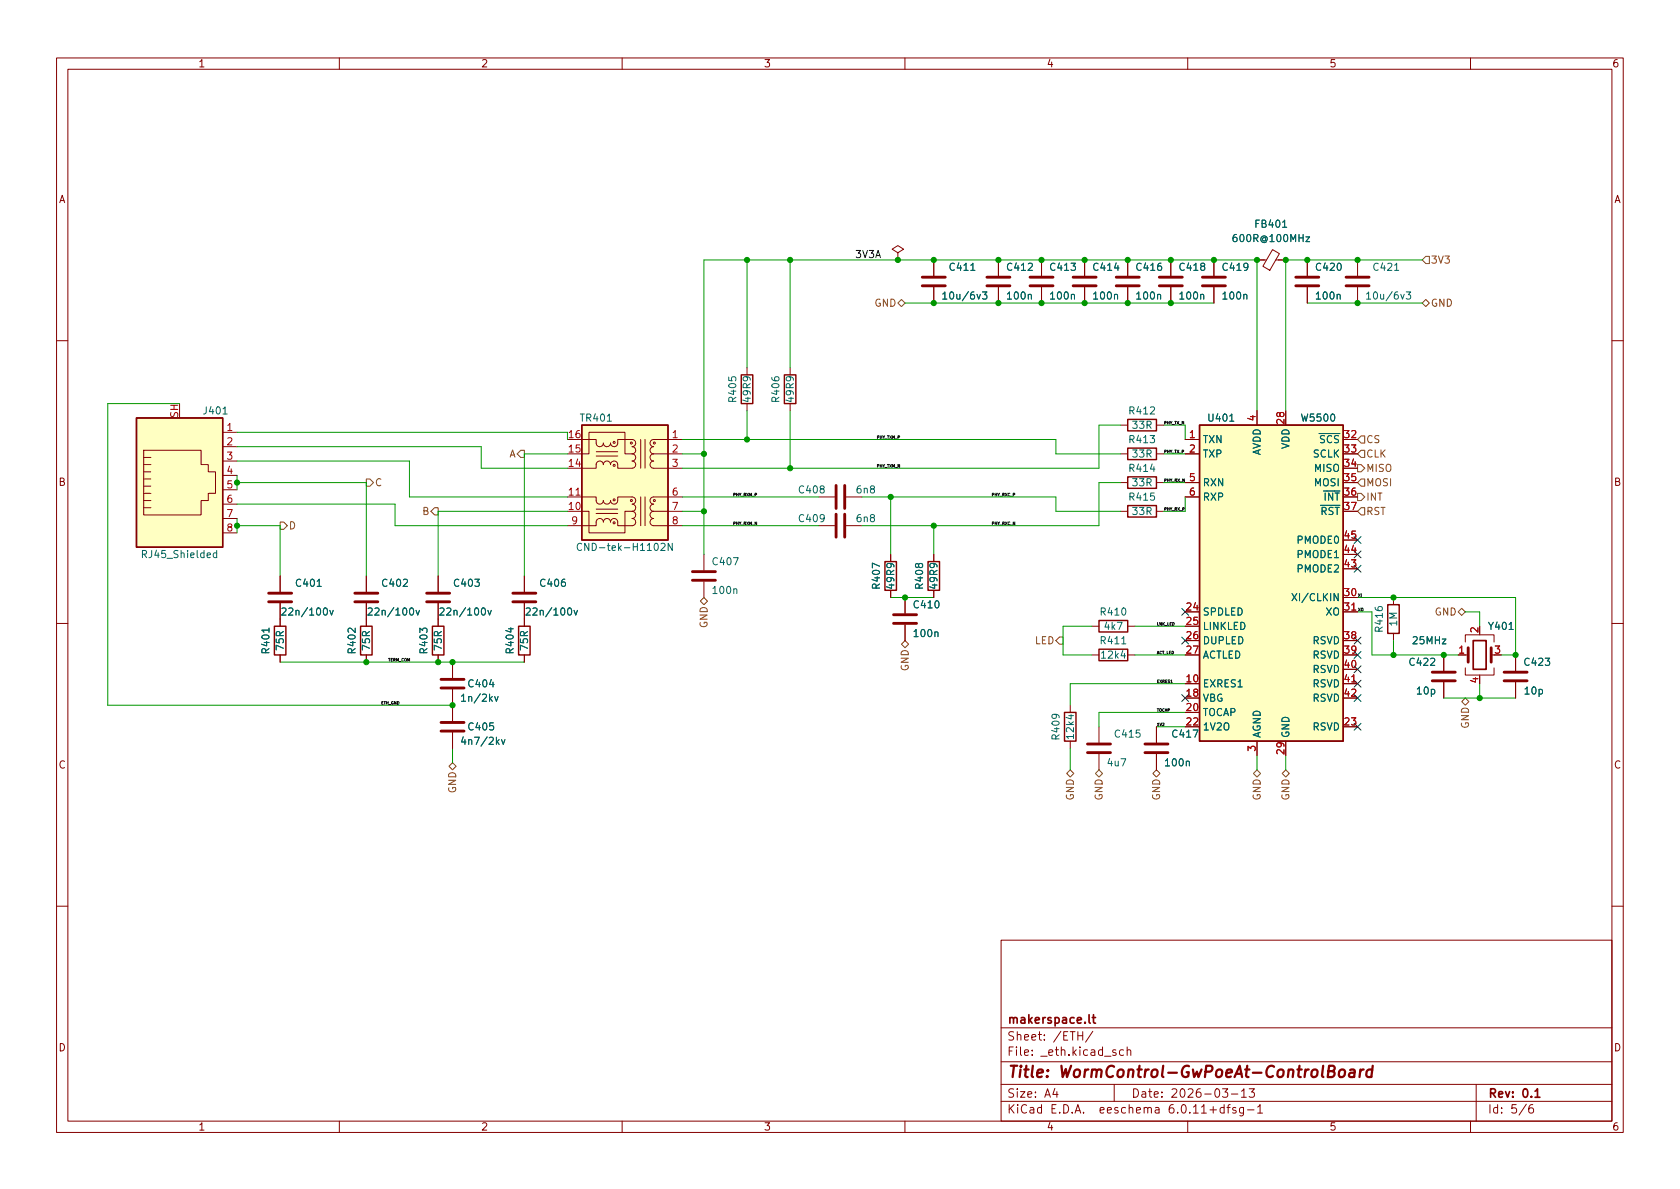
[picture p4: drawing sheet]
<svg xmlns="http://www.w3.org/2000/svg" width="297mm" height="210mm" viewBox="0 0 297 210" stroke-linecap="round" stroke-linejoin="round" font-family="sans-serif">
<defs><g id="words">
<g font-size="2.8" fill="#840000">
<text x="178" y="191.2">Title:</text>
<text x="187.3" y="191.2">WormControl-GwPoeAt-ControlBoard</text>
</g>
<g font-size="2.1" fill="#840000">
<text x="178" y="184.5">Sheet:</text>
<text x="178" y="181.5">makerspace.lt</text>
<text x="186.2" y="184.5">/ETH/</text>
<text x="178" y="187.2">File:</text>
<text x="184.4" y="187.2">_eth.kicad_sch</text>
<text x="178" y="197.4">KiCad</text>
<text x="178" y="194.6">Size:</text>
<text x="184.7" y="194.6">A4</text>
<text x="185.7" y="197.4">E.D.A.</text>
<text x="194.6" y="197.4">eeschema</text>
<text x="200" y="194.6">Date:</text>
<text x="207" y="197.4">6.0.11+dfsg-1</text>
<text x="207" y="194.6">2026-03-13</text>
<text x="263" y="194.6">Rev:</text>
<text x="263" y="197.4">Id:</text>
<text x="267.1" y="197.4">5/6</text>
<text x="269.1" y="194.6">0.1</text>
</g>
<g font-size="1.8" fill="#840000">
<text x="35" y="12.3">1</text>
<text x="85" y="12.3">2</text>
<text x="135" y="12.3">3</text>
<text x="185" y="12.3">4</text>
<text x="235" y="12.3">5</text>
<text x="285" y="12.3">6</text>
<text x="10.4" y="36.3">A</text>
<text x="285.4" y="36.3">A</text>
<text x="10.3" y="86.3">B</text>
<text x="285.3" y="86.3">B</text>
<text x="10.3" y="136.3">C</text>
<text x="285.3" y="136.3">C</text>
<text x="10.3" y="186.3">D</text>
<text x="285.3" y="186.3">D</text>
<text x="35" y="200.3">1</text>
<text x="85" y="200.3">2</text>
<text x="135" y="200.3">3</text>
<text x="185" y="200.3">4</text>
<text x="235" y="200.3">5</text>
<text x="285" y="200.3">6</text>
</g>
<g font-size="1.8" fill="#006464">
<text x="221.7" y="40.6">FB401</text>
<text x="217.7" y="43.2">600R@100MHz</text>
<text x="166.4" y="53.3">10u/6v3</text>
<text x="167.6" y="48.3">C411</text>
<text x="177.8" y="48.3">C412</text>
<text x="177.8" y="53.3">100n</text>
<text x="185.4" y="48.3">C413</text>
<text x="185.4" y="53.3">100n</text>
<text x="193" y="48.3">C414</text>
<text x="193" y="53.3">100n</text>
<text x="200.7" y="48.3">C416</text>
<text x="200.7" y="53.3">100n</text>
<text x="208.3" y="48.3">C418</text>
<text x="208.3" y="53.3">100n</text>
<text x="215.9" y="48.3">C419</text>
<text x="215.9" y="53.3">100n</text>
<text x="232.4" y="48.3">C420</text>
<text x="232.4" y="53.3">100n</text>
<text x="241.3" y="53.3">10u/6v3</text>
<text x="242.6" y="48.3">C421</text>
<text x="130.6" y="71.4" transform="rotate(-90 130.6 71.4)">R405</text>
<text x="133.1" y="71.4" transform="rotate(-90 133.1 71.4)">49R9</text>
<text x="138.2" y="71.4" transform="rotate(-90 138.2 71.4)">R406</text>
<text x="140.7" y="71.4" transform="rotate(-90 140.7 71.4)">49R9</text>
<text x="35.7" y="73.7">J401</text>
<text x="102.4" y="74.9">TR401</text>
<text x="199.4" y="73.7">R412</text>
<text x="200" y="76.2">33R</text>
<text x="213.4" y="74.9">U401</text>
<text x="229.9" y="74.9">W5500</text>
<text x="199.4" y="83.8">R414</text>
<text x="199.4" y="78.7">R413</text>
<text x="200" y="81.3">33R</text>
<text x="212.6" y="78.7">TXN</text>
<text x="212.6" y="81.3">TXP</text>
<text x="223.3" y="80.6" transform="rotate(-90 223.3 80.6)">AVDD</text>
<text x="228.4" y="79.5" transform="rotate(-90 228.4 79.5)">VDD</text>
<text x="232.1" y="81.3">SCLK</text>
<text x="232.2" y="83.8">MISO</text>
<text x="233.1" y="78.7">~{SCS}</text>
<text x="141" y="87.6">C408</text>
<text x="151.2" y="87.6">6n8</text>
<text x="199.4" y="88.9">R415</text>
<text x="200" y="86.4">33R</text>
<text x="212.6" y="86.4">RXN</text>
<text x="212.6" y="88.9">RXP</text>
<text x="232.2" y="86.4">MOSI</text>
<text x="233.9" y="88.9">~{INT}</text>
<text x="141" y="92.7">C409</text>
<text x="151.2" y="92.7">6n8</text>
<text x="200" y="91.4">33R</text>
<text x="233.4" y="91.4">~{RST}</text>
<text x="24.8" y="99.1">RJ45_Shielded</text>
<text x="101.7" y="97.8">CND-tek-H1102N</text>
<text x="125.7" y="100.3">C407</text>
<text x="229.1" y="101.6">PMODE2</text>
<text x="229.1" y="99.1">PMODE1</text>
<text x="229.1" y="96.5">PMODE0</text>
<text x="52.1" y="104.1">C401</text>
<text x="67.3" y="104.1">C402</text>
<text x="80" y="104.1">C403</text>
<text x="95.3" y="104.1">C406</text>
<text x="125.7" y="105.4">100n</text>
<text x="156" y="104.4" transform="rotate(-90 156 104.4)">R407</text>
<text x="158.5" y="104.4" transform="rotate(-90 158.5 104.4)">49R9</text>
<text x="161.3" y="108">C410</text>
<text x="163.6" y="104.4" transform="rotate(-90 163.6 104.4)">R408</text>
<text x="166.1" y="104.4" transform="rotate(-90 166.1 104.4)">49R9</text>
<text x="228.2" y="106.7">XI/CLKIN</text>
<text x="49.5" y="109.2">22n/100v</text>
<text x="64.8" y="109.2">22n/100v</text>
<text x="77.5" y="109.2">22n/100v</text>
<text x="92.7" y="109.2">22n/100v</text>
<text x="161.3" y="113">100n</text>
<text x="194.3" y="109.2">R410</text>
<text x="195.1" y="111.8">4k7</text>
<text x="212.6" y="109.2">SPDLED</text>
<text x="212.6" y="111.8">LINKLED</text>
<text x="234.3" y="109.2">XO</text>
<text x="244.9" y="112" transform="rotate(-90 244.9 112)">R416</text>
<text x="247.4" y="110.9" transform="rotate(-90 247.4 110.9)">1M</text>
<text x="263" y="111.8">Y401</text>
<text x="48" y="115.8" transform="rotate(-90 48 115.8)">R401</text>
<text x="50.6" y="115.2" transform="rotate(-90 50.6 115.2)">75R</text>
<text x="63.3" y="115.8" transform="rotate(-90 63.3 115.8)">R402</text>
<text x="65.8" y="115.2" transform="rotate(-90 65.8 115.2)">75R</text>
<text x="76" y="115.8" transform="rotate(-90 76 115.8)">R403</text>
<text x="78.5" y="115.2" transform="rotate(-90 78.5 115.2)">75R</text>
<text x="91.2" y="115.8" transform="rotate(-90 91.2 115.8)">R404</text>
<text x="93.7" y="115.2" transform="rotate(-90 93.7 115.2)">75R</text>
<text x="194.3" y="114.3">R411</text>
<text x="194.4" y="116.8">12k4</text>
<text x="212.6" y="114.3">DUPLED</text>
<text x="212.6" y="116.8">ACTLED</text>
<text x="232" y="114.3">RSVD</text>
<text x="232" y="116.8">RSVD</text>
<text x="232" y="119.4">RSVD</text>
<text x="248.9" y="118.1">C422</text>
<text x="249.5" y="114.3">25MHz</text>
<text x="269.3" y="118.1">C423</text>
<text x="81.3" y="124.5">1n/2kv</text>
<text x="82.6" y="121.9">C404</text>
<text x="212.6" y="121.9">EXRES1</text>
<text x="212.6" y="124.5">VBG</text>
<text x="232" y="121.9">RSVD</text>
<text x="232" y="124.5">RSVD</text>
<text x="250.3" y="123.2">10p</text>
<text x="269.3" y="123.2">10p</text>
<text x="82.6" y="129.5">C405</text>
<text x="187.7" y="131" transform="rotate(-90 187.7 131)">R409</text>
<text x="190.3" y="130.9" transform="rotate(-90 190.3 130.9)">12k4</text>
<text x="196.9" y="130.8">C415</text>
<text x="207" y="130.8">C417</text>
<text x="212.6" y="127">TOCAP</text>
<text x="212.6" y="129.5">1V2O</text>
<text x="223.3" y="130.6" transform="rotate(-90 223.3 130.6)">AGND</text>
<text x="228.4" y="130.6" transform="rotate(-90 228.4 130.6)">GND</text>
<text x="232" y="129.5">RSVD</text>
<text x="81.3" y="132.1">4n7/2kv</text>
<text x="195.6" y="135.9">4u7</text>
<text x="205.7" y="135.9">100n</text>
</g>
<text font-size="1.8" fill="#0f0f0f" x="151.1" y="45.6">3V3A</text>
<g font-size="1.8" fill="#725600">
<text x="252.9" y="47">3V3</text>
<text x="154.5" y="54.6">GND</text>
<text x="252.9" y="54.6">GND</text>
<text x="90" y="81.3">A</text>
<text x="241.5" y="81.3">CLK</text>
<text x="241.5" y="78.7">CS</text>
<text x="241.5" y="83.8">MISO</text>
<text x="66.2" y="86.4">C</text>
<text x="241.5" y="86.4">MOSI</text>
<text x="241.5" y="88.9">INT</text>
<text x="51" y="94">D</text>
<text x="74.6" y="91.4">B</text>
<text x="241.5" y="91.4">RST</text>
<text x="125.5" y="111.1" transform="rotate(-90 125.5 111.1)">GND</text>
<text x="253.6" y="109.2">GND</text>
<text x="161" y="118.8" transform="rotate(-90 161 118.8)">GND</text>
<text x="182.9" y="114.3">LED</text>
<text x="260.1" y="128.9" transform="rotate(-90 260.1 128.9)">GND</text>
<text x="81" y="140.4" transform="rotate(-90 81 140.4)">GND</text>
<text x="190.3" y="141.6" transform="rotate(-90 190.3 141.6)">GND</text>
<text x="195.3" y="141.6" transform="rotate(-90 195.3 141.6)">GND</text>
<text x="205.5" y="141.6" transform="rotate(-90 205.5 141.6)">GND</text>
<text x="223.3" y="141.6" transform="rotate(-90 223.3 141.6)">GND</text>
<text x="228.4" y="141.6" transform="rotate(-90 228.4 141.6)">GND</text>
</g>
<g font-size="1.8" fill="#a90000">
<text x="31.5" y="74" transform="rotate(-90 31.5 74)">SH</text>
<text x="40" y="76.2">1</text>
<text x="118.7" y="77.5">1</text>
<text x="210.1" y="77.5">1</text>
<text x="222" y="74.6" transform="rotate(-90 222 74.6)">4</text>
<text x="227.1" y="75.2" transform="rotate(-90 227.1 75.2)">28</text>
<text x="237.5" y="77.5">32</text>
<text x="40" y="78.7">2</text>
<text x="40" y="81.3">3</text>
<text x="40" y="83.8">4</text>
<text x="100.3" y="82.5">14</text>
<text x="100.3" y="80">15</text>
<text x="118.7" y="80">2</text>
<text x="118.7" y="82.5">3</text>
<text x="210.1" y="80">2</text>
<text x="237.5" y="80">33</text>
<text x="237.5" y="82.5">34</text>
<text x="40" y="86.4">5</text>
<text x="40" y="88.9">6</text>
<text x="100.3" y="87.6">11</text>
<text x="118.7" y="87.6">6</text>
<text x="210.1" y="85.1">5</text>
<text x="210.1" y="87.6">6</text>
<text x="237.5" y="85.1">35</text>
<text x="237.5" y="87.6">36</text>
<text x="40" y="91.4">7</text>
<text x="40" y="94">8</text>
<text x="100.3" y="90.2">10</text>
<text x="100.9" y="92.7">9</text>
<text x="118.7" y="90.2">7</text>
<text x="118.7" y="92.7">8</text>
<text x="237.5" y="90.2">37</text>
<text x="237.5" y="95.2">45</text>
<text x="237.5" y="100.3">43</text>
<text x="237.5" y="97.8">44</text>
<text x="209.5" y="107.9">24</text>
<text x="237.5" y="105.4">30</text>
<text x="237.5" y="107.9">31</text>
<text x="209.5" y="110.5">25</text>
<text x="209.5" y="113">26</text>
<text x="237.5" y="113">38</text>
<text x="261.4" y="112.1" transform="rotate(-90 261.4 112.1)">2</text>
<text x="209.5" y="115.6">27</text>
<text x="237.5" y="115.6">39</text>
<text x="237.5" y="118.1">40</text>
<text x="257.8" y="115.6">1</text>
<text x="264.1" y="115.6">3</text>
<text x="209.5" y="120.6">10</text>
<text x="209.5" y="123.2">18</text>
<text x="209.5" y="125.7">20</text>
<text x="237.5" y="120.6">41</text>
<text x="237.5" y="123.2">42</text>
<text x="261.4" y="120.9" transform="rotate(-90 261.4 120.9)">4</text>
<text x="209.5" y="128.3">22</text>
<text x="237.5" y="128.3">23</text>
<text x="222" y="133" transform="rotate(-90 222 133)">3</text>
<text x="227.1" y="133.6" transform="rotate(-90 227.1 133.6)">29</text>
</g>
<text font-size="1.8" fill="#009600" x="100.3" y="77.5">16</text>
<g font-size=".7" fill="#0f0f0f">
<text x="154.9" y="77.6">PHY_TXM_P</text>
<text x="205.7" y="75">PHY_TX_N</text>
<text x="154.9" y="82.7">PHY_TXM_N</text>
<text x="205.7" y="80.1">PHY_TX_P</text>
<text x="129.5" y="87.7">PHY_RXM_P</text>
<text x="175.3" y="87.7">PHY_RXC_P</text>
<text x="205.7" y="85.2">PHY_RX_N</text>
<text x="129.5" y="92.8">PHY_RXM_N</text>
<text x="175.3" y="92.8">PHY_RXC_N</text>
<text x="205.7" y="90.3">PHY_RX_P</text>
<text x="240" y="105.5">XI</text>
<text x="204.5" y="110.6">LNK_LED</text>
<text x="240" y="108.1">XO</text>
<text x="68.6" y="117">TERM_COM</text>
<text x="204.5" y="115.7">ACT_LED</text>
<text x="67.3" y="124.6">ETH_GND</text>
<text x="204.5" y="120.8">EXRES1</text>
<text x="204.5" y="125.8">TOCAP</text>
<text x="204.5" y="128.4">1V2</text>
</g>
</g></defs>
<g fill="none" stroke="#840000" stroke-width=".18">
<path d="M10 10.2h277v190.1h-277zM12 12.2h273v186.1h-273zM60 10.2v2M110 10.2v2M160 10.2v2M210 10.2v2M260 10.2v2M158.7 44.7l1.1-.6-1.1-.7-1 .7 1 .6v1.3M158.7 46h.1M165.1 46v2.8M165.1 50.8v2.8M176.5 46v2.8"/>
<path d="M176.5 50.8v2.8M184.1 46v2.8M184.1 50.8v2.8M191.8 46v2.8M191.8 50.8v2.8M199.4 46v2.8M199.4 50.8v2.8M207 46v2.8M207 50.8v2.8M214.6 46v2.8M214.6 50.8v2.8M222.2 46h1.7"/>
<path d="M225 44.1l1.2 .8-1.7 2.9-1.2-.7zM225.6 46h1.7M231.1 46v2.8M231.1 50.8v2.8M240 46v2.8M240 50.8v2.8M10 60.2h2M25.4 79.6h10.2v2.6h1.2v1.2h1.3v3.8h-1.3v1.3h-1.2v2.6h-10.2zM39.4 76.4h2.5M39.4 79h2.5M100.3 77.7h5.1v.7a.64 .64 0 0 0 .6 .6 .64 .64 0 0 0 .7-.6 .64 .64 0 0 0 .6 .6 .64 .64 0 0 0 .6-.6 .64 .64 0 0 0 .7 .6 .64 .64 0 0 0 .6-.6v-.7h2.6a.64 .64 0 0 1 .6 .7 .64 .64 0 0 1-.6 .6 .64 .64 0 0 1 .6 .6 .64 .64 0 0 1-.6 .7M105.4 79.9h3.8"/>
<path d="M113.3 77.7v5.1M114 77.7v5.1M120.6 77.7h-5a.64 .64 0 0 0-.7 .7 .64 .64 0 0 0 .7 .6 .64 .64 0 0 0-.7 .6 .64 .64 0 0 0 .7 .7M132.1 65v1.3M132.1 71.4v1.2M139.7 65v1.3M139.7 71.4v1.2M198.1 75.2h1.3M204.5 75.2h1.2M209.5 77.7h2.6M222.2 72.6v2.6M227.3 72.6v2.6"/>
<path d="M237.5 77.7h2.5M285 60.2h2M25.4 80.9h1.3M25.4 82.2h1.3M25.4 83.4h1.3M25.4 84.7h1.3M25.4 86h1.3M25.4 87.2h1.3M25.4 88.5h1.3M25.4 89.8h1.3M39.4 81.5h2.5M39.4 84.1h2.5"/>
<path d="M39.4 86.6h2.5M39.4 89.1h2.5M39.4 91.7h2.5M39.4 94.2h2.5M100.3 87.9h5.1v.6a.64 .64 0 0 0 .6 .6 .64 .64 0 0 0 .7-.6 .64 .64 0 0 0 .6 .6 .64 .64 0 0 0 .6-.6 .64 .64 0 0 0 .7 .6 .64 .64 0 0 0 .6-.6v-.6h2.6a.64 .64 0 0 1 .6 .6 .64 .64 0 0 1-.6 .6 .64 .64 0 0 1 .6 .7 .64 .64 0 0 1-.6 .6M100.3 90.4h3.8v3.8h6.4v-3.8h1.3M100.3 80.3h3.8v-3.9h6.4v3.9h1.3M105.4 90h3.8M105.4 90.8h3.8M105.4 80.6h3.8M111.8 90.4a.64 .64 0 0 1 .6 .7 .64 .64 0 0 1-.6 .6 .64 .64 0 0 1 .6 .6 .64 .64 0 0 1-.6 .7h-2.6v-.7a.64 .64 0 0 0-.6-.6 .64 .64 0 0 0-.7 .6 .64 .64 0 0 0-.6-.6 .64 .64 0 0 0-.6 .6 .64 .64 0 0 0-.7-.6 .64 .64 0 0 0-.6 .6v.7h-5.1M111.8 80.3a.64 .64 0 0 1 .6 .6 .64 .64 0 0 1-.6 .6 .64 .64 0 0 1 .6 .7 .64 .64 0 0 1-.6 .6h-2.6v-.6a.64 .64 0 0 0-.6-.7 .64 .64 0 0 0-.7 .7 .64 .64 0 0 0-.6-.7 .64 .64 0 0 0-.6 .7 .64 .64 0 0 0-.7-.7 .64 .64 0 0 0-.6 .7v.6h-5.1"/>
<path d="M113.3 87.9v5.1M114 87.9v5.1M115.6 90.4a.64 .64 0 0 0-.7 .7 .64 .64 0 0 0 .7 .6 .64 .64 0 0 0-.7 .6 .64 .64 0 0 0 .7 .7h5M115.6 80.3a.64 .64 0 0 0-.7 .6 .64 .64 0 0 0 .7 .6 .64 .64 0 0 0-.7 .7 .64 .64 0 0 0 .7 .6h5M115.6 90.4h5M115.6 80.3h5M120.6 87.9h-5a.64 .64 0 0 0-.7 .6 .64 .64 0 0 0 .7 .6 .64 .64 0 0 0-.7 .7 .64 .64 0 0 0 .7 .6M124.5 98v2.8M144.8 87.9h2.8M144.8 93h2.8M149.6 87.9h2.8M149.6 93h2.8"/>
<path d="M157.5 98v1.3M165.1 98v1.3M198.1 90.4h1.3M198.1 80.3h1.3M198.1 85.3h1.3M204.5 90.4h1.2M204.5 80.3h1.2M204.5 85.3h1.2M209.5 87.9h2.6M209.5 80.3h2.6M209.5 85.3h2.6M237.5 87.9h2.5"/>
<path d="M237.5 90.4h2.5M237.5 80.3h2.5M237.5 82.8h2.5M237.5 85.3h2.5M237.5 98h2.5M237.5 95.5h2.5M10 110.2h2M49.5 101.8v2.8M49.5 106.7v4M49.5 115.8v1.3M64.8 101.8v2.8M64.8 106.7v4"/>
<path d="M64.8 115.8v1.3M77.5 101.8v2.8M77.5 106.7v4M77.5 115.8v1.3M80 117.1v2.8M92.7 101.8v2.8M92.7 106.7v4M92.7 115.8v1.3M124.5 102.9v2.8M157.5 104.4v1.3M160 105.7v2.8M160 110.5v2.8"/>
<path d="M165.1 104.4v1.3M193 110.7h1.3M193 115.8h1.3M199.4 110.7h1.3M199.4 115.8h1.3M209.5 108.2h2.6M209.5 110.7h2.6M209.5 113.3h2.6M209.5 115.8h2.6M237.5 108.2h2.5M237.5 113.3h2.5M237.5 115.8h2.5"/>
<path d="M237.5 105.7h2.5M237.5 118.4h2.5M237.5 100.6h2.5M246.4 105.7v1.2M246.4 112v1.3M255.3 115.8v2.8M257.8 115.8h1.8M259.1 118.1v1.3h5.1v-1.3M259.1 113.5v-1.2h5.1v1.2M261.6 119.4v.2M268 115.8v2.8M285 110.2h2"/>
<path d="M80 121.9v5.6M80 129.5v2.8M189.2 124.7v1.3M189.2 131.1v1.2M194.3 128.5v2.8M194.3 133.3v2.8M204.5 128.5v2.8M204.5 133.3v2.8M209.5 120.9h2.6M209.5 123.4h2.6M209.5 126h2.6M209.5 128.5h2.6"/>
<path d="M222.2 131.1v2.5M227.3 131.1v2.5M237.5 120.9h2.5M237.5 123.4h2.5M237.5 128.5h2.5M255.3 120.6v2.8M268 120.6v2.8M10 160.2h2M177 166.3h108v32h-108zM285 160.2h2M60 198.3v2M110 198.3v2"/>
<path d="M160 198.3v2M177 194.8h108M177 191.8h108M177 187.8h108M177 181.8h108M182.5 186.5v.1M182.5 185.7v.1M184.6 183.8v.1M184.6 183v.1M193.2 182.4l-1.3 1.9M197 191.8v3M199.3 185.8l.2-.2 .4 .1v.9"/>
<path d="M199.3 185.1v1.5M204.3 195.9h.6v.9M204.9 196.2l-.5 .1a.29 .29 0 0 0-.2 .2 .29 .29 0 0 0 .2 .3h.5M210 198.3v2M217.7 193.5h1.2M219.5 193l.4-.5v1.5M219.5 194h.9M220.6 196.3h1.1M220.9 192.5h.9l-.5 .6 .4 .1v.7l-.2 .1h-.4l-.2-.1M222.4 195.8l.4-.5v1.5M222.4 196.8h.8M260 198.3v2"/>
<path d="M261 191.8v6.5M271 195.3a.6 .6 0 0 0-.7 .7v.5l.1 .3h.5l.2-.1 .1-.5-.2-.2-.4-.1-.3 .3"/>
<circle cx="108.6" cy="78.2" r=".18"/>
<circle cx="111.6" cy="78.4" r=".18"/>
<circle cx="115.7" cy="78.4" r=".18"/>
<circle cx="108.6" cy="82.3" r=".18"/>
<circle cx="108.6" cy="92.5" r=".18"/>
<circle cx="108.6" cy="88.4" r=".18"/>
<circle cx="111.6" cy="88.5" r=".18"/>
<circle cx="115.7" cy="88.5" r=".18"/>
</g>
<path d="M238.7 189.2l.2-.1 .6 .1-.1 1.3M239.5 189.6l-.7 .1a.4 .4 0 0 0-.3 .3 .4 .4 0 0 0 .3 .5l.6-.1M240.5 189.1l-.1 1.4M241.1 189.1l-.4 .1-.2 .3M242.6 189.2a.66 .66 0 0 0-1 .3v.6l.1 .3 .2 .1 .6-.1M242.7 188.5l-.2 2" fill="none" stroke="#840000" stroke-width=".4"/>
<path d="M260.5 113.3h2.3v5.1h-2.3zM192.6 179.4v1.3l.2 .2M193.1 179.9h.6M193.3 179.4v1.3l.4 .2" fill="none" stroke="#840000" stroke-width=".3"/>
<g fill="none" stroke="#840000" stroke-width=".51">
<path d="M163.1 50.5h4M163.1 49h4M174.5 50.5h4.1M174.5 49h4.1M182.1 50.5h4.1M182.1 49h4.1M189.7 50.5h4.1M189.7 49h4.1M197.4 50.5h4M197.4 49h4M205 50.5h4M205 49h4"/>
<path d="M212.6 50.5h4.1M212.6 49h4.1M229.1 50.5h4.1M229.1 49h4.1M238 50.5h4.1M238 49h4.1M147.8 85.8v4.1M147.8 90.9v4.1M149.4 85.8v4.1M149.4 90.9v4.1M47.5 106.4h4.1M47.5 104.9h4.1"/>
<path d="M62.7 106.4h4.1M62.7 104.9h4.1M75.4 106.4h4.1M75.4 104.9h4.1M90.7 106.4h4M90.7 104.9h4M122.4 102.6h4.1M122.4 101.1h4.1M158 110.2h4.1M158 108.7h4.1M253.2 118.9h4.1M259.6 114.5v2.6"/>
<path d="M263.7 114.5v2.6M265.9 118.9h4.1M78 121.7h4M78 120.1h4M78 129.3h4M78 127.8h4M192.3 133.1h4M192.3 131.6h4M202.4 133.1h4.1M202.4 131.6h4.1M253.2 120.4h4.1M265.9 120.4h4.1"/>
</g>
<g fill="none" stroke="#006464" stroke-width=".18">
<path d="M171.7 47.8h.7M172.7 52l.3 .9 .3-.9M173.7 51.6h.8l-.4 .5 .3 .1v.6l-.1 .1-.6-.1M181.8 52.2l.2-.2 .3 .1 .1 .8M189.4 52.2l.2-.2 .3 .1 .1 .8M197.1 52.2l.1-.2 .3 .1 .1 .8M197.4 46.5l-.3 .9h.7M204.7 52.2l.2-.2 .3 .1v.8M212.3 52.2l.2-.2 .3 .1v.8M219.9 52.2l.2-.2 .3 .1 .1 .8M226.8 40.2h.7M230.9 41.9h.7l-.7 .8h.7"/>
<path d="M236.4 52.2l.2-.2 .3 .1 .1 .8M246.6 47.8h.7M247.7 52l.3 .9 .3-.9M248.6 51.6h.8l-.4 .5 .4 .1v.6l-.2 .1-.6-.1M39.4 73.2h.8M107.4 74.5h.7M217.4 74.5h.8M233.2 76.7h3.7M38.3 97.8h-.4l-.2 .2 .1 .6h.5M38.3 97.3v1.3M115.8 96.2l.2-.1a.68 .68 0 0 1 .4 .6 .68 .68 0 0 1-.4 .6l-.2-.1-.1-.3zM116.9 96.2l.5-.1 .2 .3-.8 .9h.8"/>
<path d="M118.9 96.1v1.2l-.8-1.2v1.2M129.7 98.6h.8l-.5 1.3M203.7 82l-.3 .9h.8M47.6 111.1v.7M56.1 103.7h.7M57.3 107.6l.2-.1a.68 .68 0 0 1 .4 .6 .68 .68 0 0 1-.4 .7l-.2-.1-.1-.4zM58.3 107.9l.3 .9 .3-.9M72.5 107.6l.2-.1a.68 .68 0 0 1 .5 .6 .68 .68 0 0 1-.5 .7l-.2-.1-.1-.4zM73.6 107.9l.3 .9 .3-.9M85.2 107.6l.2-.1a.68 .68 0 0 1 .5 .6 .68 .68 0 0 1-.5 .7l-.2-.1-.1-.4zM86.3 107.9l.3 .9 .3-.9M90.3 111v.8l-.9-.3"/>
<path d="M100.5 107.6l.2-.1a.68 .68 0 0 1 .4 .6 .68 .68 0 0 1-.4 .7l-.2-.1-.2-.4zM101.5 107.9l.3 .9 .3-.9M129.7 104.2l.2-.1 .3 .1 .1 .8M155.5 100.1l-1.3-.5v.8M165.3 111.9l.2-.2 .3 .1v.8M198.3 113.9h.8M198.5 115.1l-.3 .9h.8M236.6 105v1.2l-.7-1.2v1.2M266.8 111.3h.7M86.9 120.1l-.3 .9h.7M87.5 123.2l.3 .8 .3-.8M87.9 131.1l.4 .5"/>
<path d="M88.3 130.8l-.5 .5M88.7 130.8l.3 .8 .3-.8M189.4 126.4v.8l-.9-.3M209.8 134.7l.1-.1 .3 .1 .1 .7M211 129.1h.8l-.5 1.3"/>
</g>
<g fill="none" stroke="#840000" stroke-width=".25">
<path d="M24.1 73.9h15.3v22.9h-15.3zM102.9 75.2h15.2v20.3h-15.2zM131.1 66.3h2v5.1h-2zM138.7 66.3h2v5.1h-2zM199.4 74.2h5.1v2h-5.1zM199.4 79.2h5.1v2.1h-5.1zM212.1 75.2h25.4v55.9h-25.4zM156.5 99.3h2v5.1h-2zM164.1 99.3h2v5.1h-2zM199.4 89.4h5.1v2h-5.1zM199.4 84.3h5.1v2.1h-5.1zM48.5 110.7h2v5.1h-2z"/>
<path d="M63.8 110.7h2v5.1h-2zM76.5 110.7h2v5.1h-2zM91.7 110.7h2v5.1h-2zM194.3 114.8h5.1v2h-5.1zM194.3 109.7h5.1v2.1h-5.1zM245.4 106.9h2v5.1h-2zM188.2 126h2v5.1h-2z"/>
</g>
<g fill="#ffffc2" stroke="#ffffc2" stroke-width=".18">
<path d="M24.1 73.9h15.3v22.9h-15.3z"/>
<path d="M102.9 75.2h15.2v20.3h-15.2z"/>
<path d="M212.1 75.2h25.4v55.9h-25.4z"/>
</g>
<path d="M101.8 87.6h.8M239 107.9h.7M239 120.6h.7" fill="none" stroke="#a90000" stroke-width=".18"/>
<g fill="none" stroke="#725600" stroke-width=".18">
<path d="M158.7 53.6l.7-.6 .6 .6-.6 .6zM251.5 53.6l.6-.6 .6 .6-.6 .6zM252.1 45.3h.6v1.3h-.6l-.6-.6zM240.7 79.6h.6v1.3h-.6l-.7-.6zM240.7 77.1h.6v1.3h-.6l-.7-.7zM49.5 92.3h.7l.6 .7-.6 .6h-.7zM64.8 84.7h.6l.6 .6-.6 .7h-.6zM76.8 89.8h.7v1.3h-.7l-.6-.7zM91.4 80.3l.7-.7h.6v1.3h-.6zM240 87.2h.7l.6 .7-.6 .6h-.7zM240 82.2h.7l.6 .6-.6 .6h-.7zM240.7 89.8h.6v1.3h-.6l-.7-.7z"/>
<path d="M240.7 84.7h.6v1.3h-.6l-.7-.7zM123.8 106.3l.7-.6 .6 .6-.6 .6zM159.4 113.9l.6-.6 .7 .6-.7 .6zM186.7 113.3l.6-.7h.7v1.3h-.7zM257.8 108.2l.6-.6 .7 .6-.7 .6zM79.4 135.5l.6-.6 .6 .6-.6 .6zM189.2 136.1l.7 .7-.7 .6-.6-.6zM193.7 136.8l.6-.7 .6 .7-.6 .6zM203.8 136.8l.7-.7 .6 .7-.6 .6zM221.6 136.8l.6-.7 .7 .7-.7 .6zM227.3 136.1l.7 .7-.7 .6-.6-.6zM258.4 124.1l.7-.7 .6 .7-.6 .6z"/>
</g>
<g fill="none" stroke="#009600" stroke-width=".18">
<path d="M132.1 46v19M139.7 46v19M160 53.6h54.6M231.1 53.6h20.4M251.5 46h-24.2v26.6M31.7 71.4h-12.7v53.3h61M41.9 76.4h58.4M41.9 79h43.2v3.8h15.2M120.6 77.7h66.1v2.6h11.4M132.1 72.6v5.1M139.7 72.6v10.2M198.1 75.2h-3.8v7.6h-73.7"/>
<path d="M205.7 75.2h3.8v2.5M222.2 72.6v-26.6h-97.7v52M41.9 93h7.6v8.8M41.9 81.5h30.5v6.4h27.9M41.9 85.3h22.9v16.5M41.9 89.1h27.9v3.9h30.5M41.9 84.1v2.5M41.9 91.7v2.5M100.3 80.3h-7.6v21.5M100.3 90.4h-22.8v11.4M120.6 87.9h24.2M120.6 80.3h3.9"/>
<path d="M120.6 93h24.2M120.6 90.4h3.9M152.4 87.9h34.3v2.5h11.4M157.5 87.9v10.1M165.1 93v5M198.1 85.3h-3.8v7.7h-41.9M205.7 80.3h3.8M205.7 85.3h3.8M209.5 87.9v2.5h-3.8M49.5 117.1h43.2M157.5 105.7h7.6M193 110.7h-5v5.1h5"/>
<path d="M200.7 115.8h8.8M200.7 110.7h8.8M240 105.7h28v10.1h-2.6M240 108.2h2.6v7.6h15.2M246.4 113.3v2.5M259.1 108.2h2.5v2.5M80 132.3v2.6M189.2 132.3v3.8M204.5 128.5h5M209.5 126h-15.2v2.5M209.5 120.9h-20.3v3.8M222.2 133.6v2.5"/>
<path d="M227.3 133.6v2.5M255.3 123.4h12.7M261.6 120.9v2.5"/>
</g>
<g fill="none" stroke="#000084" stroke-width=".18">
<path d="M239.4 100l1.2 1.2M239.4 94.9l1.2 1.2M239.4 97.4l1.2 1.2M240.6 100l-1.2 1.2M240.6 94.9l-1.2 1.2M240.6 97.4l-1.2 1.2M208.9 112.7l1.3 1.2M208.9 107.6l1.3 1.2M210.2 112.7l-1.3 1.2M210.2 107.6l-1.3 1.2M239.4 112.7l1.2 1.2M239.4 115.2l1.2 1.2"/>
<path d="M239.4 117.7l1.2 1.3M240.6 112.7l-1.2 1.2M240.6 115.2l-1.2 1.2M240.6 117.7l-1.2 1.3M208.9 122.8l1.3 1.2M210.2 122.8l-1.3 1.2M239.4 120.3l1.2 1.2M239.4 122.8l1.2 1.2M239.4 127.9l1.2 1.2M240.6 120.3l-1.2 1.2M240.6 122.8l-1.2 1.2M240.6 127.9l-1.2 1.2"/>
</g>
<g fill="#009600" stroke="#009600" stroke-width=".18">
<circle cx="231.1" cy="46" r=".46"/>
<circle cx="240" cy="53.6" r=".46"/>
<circle cx="240" cy="46" r=".46"/>
<circle cx="222.2" cy="46" r=".46"/>
<circle cx="214.6" cy="46" r=".46"/>
<circle cx="227.3" cy="46" r=".46"/>
<circle cx="199.4" cy="46" r=".46"/>
<circle cx="207" cy="53.6" r=".46"/>
<circle cx="207" cy="46" r=".46"/>
<circle cx="199.4" cy="53.6" r=".46"/>
<circle cx="255.3" cy="115.8" r=".46"/>
<circle cx="246.4" cy="115.8" r=".46"/>
<circle cx="268" cy="115.8" r=".46"/>
<circle cx="261.6" cy="123.4" r=".46"/>
<circle cx="246.4" cy="105.7" r=".46"/>
<circle cx="132.1" cy="46" r=".46"/>
<circle cx="139.7" cy="46" r=".46"/>
<circle cx="158.7" cy="46" r=".46"/>
<circle cx="165.1" cy="46" r=".46"/>
<circle cx="184.1" cy="46" r=".46"/>
<circle cx="191.8" cy="46" r=".46"/>
<circle cx="184.1" cy="53.6" r=".46"/>
<circle cx="191.8" cy="53.6" r=".46"/>
<circle cx="157.5" cy="87.9" r=".46"/>
<circle cx="165.1" cy="93" r=".46"/>
<circle cx="176.5" cy="53.6" r=".46"/>
<circle cx="176.5" cy="46" r=".46"/>
<circle cx="160" cy="105.7" r=".46"/>
<circle cx="80" cy="124.7" r=".46"/>
<circle cx="80" cy="117.1" r=".46"/>
<circle cx="139.7" cy="82.8" r=".46"/>
<circle cx="132.1" cy="77.7" r=".46"/>
<circle cx="124.5" cy="80.3" r=".46"/>
<circle cx="165.1" cy="53.6" r=".46"/>
<circle cx="124.5" cy="90.4" r=".46"/>
<circle cx="41.9" cy="93" r=".46"/>
<circle cx="41.9" cy="85.3" r=".46"/>
<circle cx="77.5" cy="117.1" r=".46"/>
<circle cx="64.8" cy="117.1" r=".46"/>
</g>
<use href="#words"/>
</svg>
